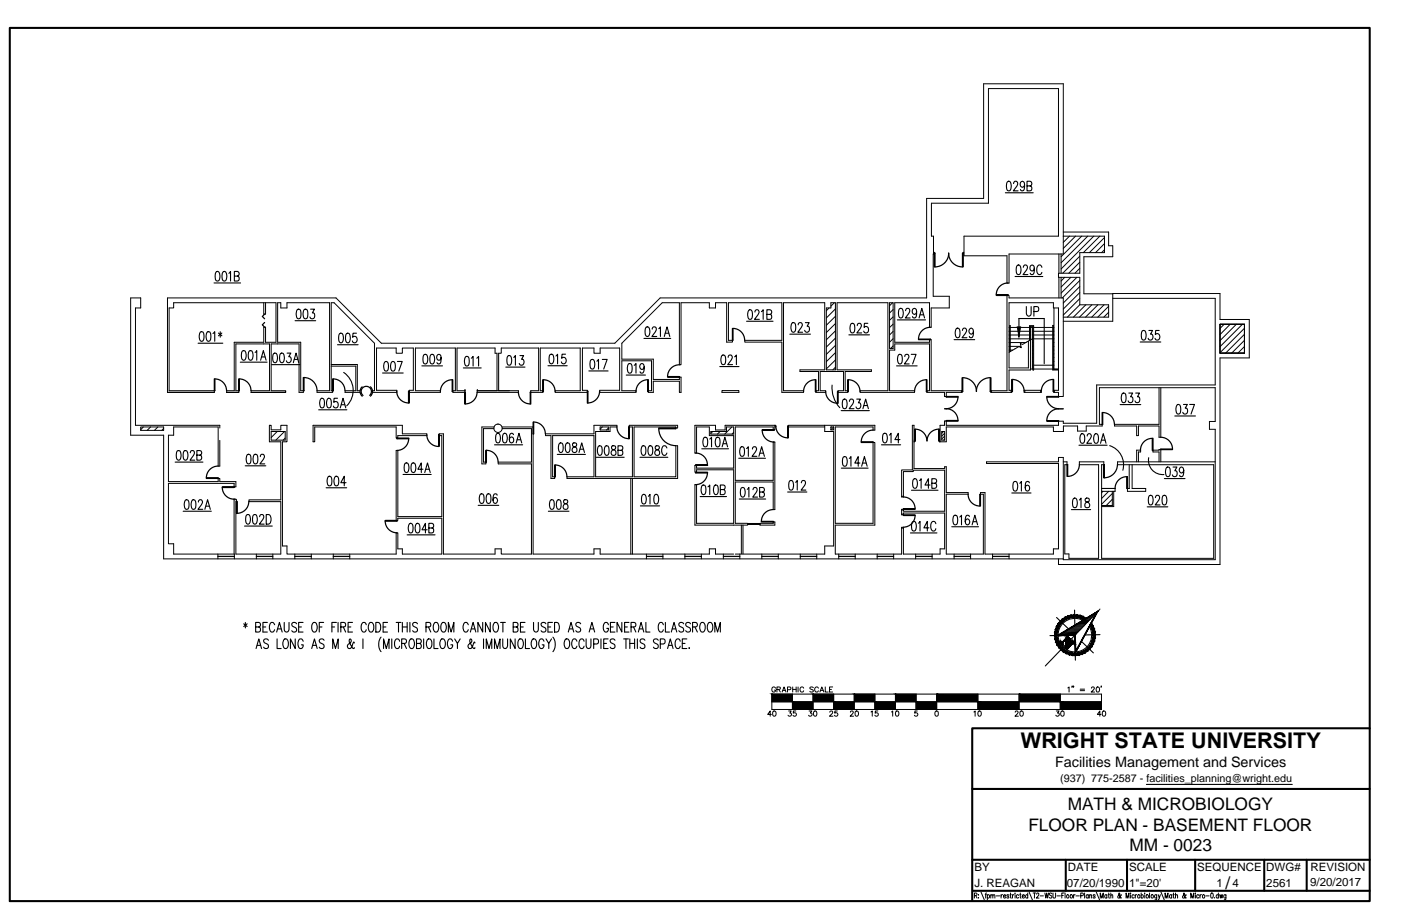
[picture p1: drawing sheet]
<svg xmlns="http://www.w3.org/2000/svg" width="432mm" height="279mm" viewBox="0 0 432 279" stroke-linecap="round" stroke-linejoin="round" font-family="sans-serif">
<defs><g id="words">
<text font-size="6.7" x="314.7" y="230.8">WRIGHT STATE UNIVERSITY</text>
<g font-size="5.3">
<text x="329.1" y="249.7">MATH &amp; MICROBIOLOGY</text>
<text x="317" y="256.2">FLOOR PLAN - BASEMENT FLOOR</text>
<text x="348.1" y="262.5">MM - 0023</text>
<text x="377.7" y="274.1">/</text>
</g>
<text font-size="4.4" x="325.2" y="236.7">Facilities Management and Services</text>
<g font-size="3.5">
<text x="300.3" y="268.7">BY</text>
<text x="329.2" y="268.7">DATE</text>
<text x="348" y="268.7">SCALE</text>
<text x="369" y="268.7">SEQUENCE</text>
<text x="390.3" y="268.7">DWG#</text>
<text x="403.9" y="268.7">REVISION</text>
<text x="300.3" y="273.4">J. REAGAN</text>
<text x="328.8" y="273.4">07/20/1990</text>
<text x="348" y="273.4">1&quot;=20'</text>
<text x="374.9" y="273.4">1</text>
<text x="379.9" y="273.4">4</text>
<text x="390.3" y="273.4">2561</text>
<text x="403.8" y="273.4">9/20/2017</text>
</g>
<text font-size="3.3" x="326.7" y="241.2">(937) 775-2587 - facilities_planning@wright.edu</text>
</g></defs>
<!-- layer: A-EXISTING -->
<g fill="none" stroke="#000" stroke-width=".31">
<path d="M287.7 78.3v-5.5h-.6v-10.1h17.5v-35.4h21.6v45.5h-29.1v6.1h13.3v8.4h.6v-9h16.7v-52.5h-24.5v35.4h-17.6v30.7h-82.1l-14 13.9h-72l-13.9-13.9h-52v29.1h14.5v-.5h-14v-25.5h1.4v-1.6h31.6v12.2h-3.3v-4.7h-.5v4.7h-9.1v14.9h-2.3v.5M287.7 77.8h.3v.5h-.4v13.1h5v3.6h-5.6v5.9h-.5v-7.5h-10.7v12.2h10.7v-.9h.5v15.8h9.5v.5h-4.9v1.3h-.5v-1.3h-5.4v-.5h.8v-14.4h-10.7v1.9h-1.6v12.5h7.7v.5h-16.8v-.5h8.6v-27.1h-15.7v20.7h10.6v.5h-8.1v5.9h.8v.5h-3v-.5h1.7v-5.9h-7.2v5.9h1.7v.5h-3v-.5h.8v-5.9h-5.7v-.5h7.6v-20.7h-12.7v27.1h6.2v.5h-6.7v-15.5h-11.5v-.5h11.5v-11.6h-16.5v11.6l1.2-.1v.6h-1.7v-12.1h-3.5v1.6h-1.9v-1.6h-8.7v19.1h-.5v-19.1h-5.3l-12.4 12.4v5h9.7v6.2h8v-.7h.5v4.7h-.5v-3.4h-8v3.4h-1.6v-.5h1v-9.2h-9.1v9.2h4.3v.5h-11.2v-.6h6.2v-13.1h-6v1.6h-1.9v-1.6h-3.6v13.1h1.5v.6h-9.9v-.5h7.7v-13.2h-12.3v13.2h.8v.5h-3.7v-.5h2.4v-13.2h-11.5v1.6h-.8v11.6M297.1 77.8h-.2v.5h.2M326.4 78.3v6M327 78.3v6M327.7 72.8h12.7v5.1h-7.6v6.4h-6.6v1.2h6.6v8.5h8.9v3.8h-14M327.7 71.6h14v4.2h1.3v3.4h-8.9v11.4h8.9M81.3 93.4v3.5h.5v-3.5M256.1 93.4h1.4v20.7h-2.8v-19.1h1.4zM274.2 93.4h1.1v14.1h-1.1zM324.8 95v18.8M326.4 85.5v6.4"/>
<path d="M327 85.5v6.4M327.7 99.1h15.3v-8.6h33v8h9v11.9h-9v63.7h-49.8v-1.7M343 92h31.5v26.7h-36.5v11.8h-10.3v-.6h-1.5v1.3h-34.6v-1.3h-.5v1.3h-1.4v5M102.1 112.4h8v8.1h.9M102.1 112.9h7.6v7.6M311 108h.2M311 103.3h.2M311 102.2h.2M311 105.6h.2M311 106.8h.2M311 101h.2M311 104.5h.2"/>
<path d="M311.4 108.4v-8h-.2v8.2M311.4 108h.7M311.4 103.3h5.9M311.4 102.2h5.9M311.4 105.6h4.8M311.4 106.8h3.2M311.4 101h5.9M311.4 104.5h5.9M317.5 104.9v-4.3h.9v13.5h.2v-13.7h-1.3v4.6M317.5 103.3h.1M317.5 102.2h.1M317.5 101h.9"/>
<path d="M317.5 104.5h.1M317.6 113.8h.8M317.6 101v13.1h-6.6v6.3h.8v.6h-6.4v-.5h5v-29.4h.6v.8h16.7v30.4h-1.4l-.1-1.3h-1.4v-.6h1.4v-25.4h-1.5v-1.6h-13.7v20.1h6v-8.3M318.2 112.6h.2M318.2 108h.2M318.2 109.1h.2M318.2 110.3h.2M318.2 103.3h.2M318.2 102.2h.2M318.2 105.6h.2M318.2 106.8h.2M318.2 101v12.8"/>
<path d="M318.2 111.5h.2M318.4 104.5l-3.3 1.7-.6-.3 .3 1.3-.8-.3-3 1.7M318.6 112.6h5.9M318.6 113.8h5.9M318.6 103.3h5.9M318.6 102.2h5.9M318.6 101h5.9M318.6 104.5h5.9M324.7 112.6h.1M324.7 108h.1M324.7 109.1h.1M324.7 113.8h1.5"/>
<path d="M324.7 110.3h.1M324.7 103.3h.1M324.7 102.2h.1M324.7 105.6h.1M324.7 106.8h.1M324.7 101h.1M324.7 111.5h.1M324.7 104.5h.1M326.2 113.9h-1.5v-13.6h-.2v13.8h1.7M357.2 119.6v11.3h-13.7v.5h6.8v2.9h.6v-2.9h6.3v3.4h.6v-15.2M376 100h7.6v8.9h-7.6zM43.4 131.7h7v1h-7z"/>
<path d="M67.7 135.8v7.9h-.5v-12h-13.7v2.5h-1.6v14.3h15.3v-1h.5v1h5v1.6h-.5v-1h-20.3v18.6h1.6v3.2h18.7v1.5M67.7 132v-.8h-25.9v-36.2h1.6v-3.1h-3.1v42.3h10.1v38.2h277.3M73.6 121v-.5h-.9v-14.4h10.4v14.4h-5.7v.5M73.6 121h-3.7h3.7M83.6 133.1h4.3v2.6h-4.3zM96.5 131.2h27.5v2.6h7.5v.5h-8.9v.8h-.5v-3.4h-25.1v4.5h-.5zM109.7 120.5h-3.3v.5h4.6M114.8 120.5h.6v-14.7l-12.4-12.4h-.9v27.1h.4v.5h-4.8v-.5h3.9v-27.1h-13.2v1.6h-1.9v-1.6h-.9v12.2h7.1v14.9h.8v.5h-1.3v-14.9h-8.6v14.4h4.5v.5h-10.7h10.5M143.3 120.5h.1M147.1 120.5h12.7v.5h-12.7zM147.1 120.5h.1M152.3 131.7h-3.8v11.4h1.2v-.6h-.7v-10.3h3.2"/>
<path d="M153.2 120.5v-11.6h-.6v-1.6h-11.7v13.2h2.4v.5h-3.8v-.5h.8v-13.2h-12.3v13.2h7.7v.5h-9.6v-.6h1.3v-13.1h-3.4v1.6h-1.9v-1.6h-6.1v13.1h6.3v.6h-7.5M154.7 131.7h9.6v39.2h18.8v-1.6h1.9v1.6h33.6v-1.6h1.9v1.6h5.6M154.8 132.2h9v10.3h-10.2v.6h10.2v27.8h-9.3v-1.6h-1.9v1.6h-15.9v-37.1h-1.3v.5h.8v25h-13.6v-20.4h-.5v21.6h.5v-.7h13.6v11.1h-12.2v-1.6h-1.4v-5h-.5v6.6h-33.7v-2.5h-1.3v-32.2h1.3v-5h-1.9v1.4h-2.9v-1.4h-.6v5h3.5v17.9h-9.8v.6h9.8v16.2h-13.8v-16.2h.2l-.2-.8h-.5v17M168.1 133.8h15v-2.6h7v.5h-2.1v1.4h-4.4v13.9h11.3v-15.3h-1v-.5h14.9v.8h-.5v-.3h-12.9v15.3h12.9v-9.5h.5v10h-34v-.5h8.3v-12.7h-12.8v12.7h.7v.5h-1.2v-13.2h-1.7zM185 131.7h2.5v.9h-2.5zM214.2 131.2h6.3v1.4h3v-1.4h15.3v1.3h-.5v-.8h-11.7v16.4h11.7v-11.8h.5v20.9h-.5v-8.6h-11.7v12.8h3.8v.5h-16.2v-12.4h.5v11.9h11.4v-16.5h-11.4v.7h-.5v-2.1h.5v.9h11.4v-10.1h-7.5v-2.6h-3.9v8h-.5zM219.1 133.1h4.8v-1.4h2.2v2.2h-7zM222.5 120.5h5.2v.5h-5.2zM238.8 131.2h.3v.5h-.3M254.2 131.7h-11.2v-.5h26.6v1.4h-.5v-.9h-11.7v29.7h11.7v-24.9h.5v25.4h-12.2v9h20.5v-8.1h.5M254.2 131.2v1.9h2.7v35.3h-2.7v2.5h-27.6M256.1 131.7h.8v.9h-.8z"/>
<path d="M281.7 135.7h.2v.5h-.2M289.7 135.7h-.2v.5h2.1v-4.5h33.1v1.4h3.1v-1.7h4.3v1.5h2.7v-1.5h4.9v-.5h-.8v-11.3h35.6v10.4h-1.7v2.4h1.7v40.2h-46.8v-31.5h-1.5v1.3h-22.1v.5h22.1v26.4h-1.5v1.6h-21.1v-19h-1.4v.6M290.3 133.1h.8v2.6h-.8zM291.1 126h.5M296.3 120.5v.5M305.6 120.5v.5M311.6 120.4v.6M315.7 120.4h5.2v.6h-5.2zM315.9 120.4v.6M320.7 120.4v.6M325 120.4v.6M326.3 126.1h1.4"/>
<path d="M72.2 154.1h.1M194.4 147.5v23.4M194.9 147.5v23.4M277.9 157.3v1.3h.5M277.9 158.6v.2h.5v-.6h12.7v11.1h-1.4v1.6h-11.3v-8.3h-.5v.2M277.9 153v.3h.5v-.3M277.9 157.3v-.2h.5v.2M277.9 153h.5M277.9 157.3h.5M278.4 153v-7.6h3.1v-.4h9.6v12.7h-12.7v-.4M298.4 152.5v-.6h-6.8v-8h-.5v.6h-9.4v-13.3h-.5v13.7h-3.3v8.1M298.4 152.4h-6.8v18.5h11.5v-18.5h-.9"/>
<path d="M327.7 142.4h1.2v.9h-.7v27.5h1.3v1.4h9.1v-28.9h-5.9v-.9h7.5v.9h-.7v28.9h34.6v-28.9h-29.7v-.9h30.1M339.5 150.6h4.2v.9h-4.2M342.8 151.5v4.4h-3.3M343.3 151.5v4.7h-3.8M348 143.3v7.3h-.5v.9h5.6v-.9h-4.2v-7.3M350.3 142.4v-3.6h1.3v.6h-.7v3M357.2 142.4v-3h-1.8v-.6l2.4-.1v3.7M67.2 171.5h5M67.2 171.6h5M67.2 170.9v1.5M79 171.5h5.1M79 171.6h5.1"/>
<path d="M79 170.9v1.5M84.1 170.9v1.5M90.9 171.5h5M90.9 171.6h5M90.9 170.9v1.5M95.9 170.9v1.5M102.7 171.5h5.1M102.7 171.6h5.1M102.7 170.9v1.5M107.8 170.9v1.5M199.2 171.5h5.1M199.2 171.6h5.1"/>
<path d="M199.2 170.9v1.5M204.3 170.9v1.5M211.1 171.5h5.1M211.1 171.6h5.1M211.1 170.9v1.5M216.2 170.9v1.5M222.9 171.5h5.1M222.9 171.6h5.1M222.9 170.9v1.5M228 170.9v1.5M228.5 161.9v8.9M229 161.9v8.9"/>
<path d="M234.2 161.4h4.1v-.4h.5v.9h-4.6zM234.8 171.5h5.1M234.8 171.6h5.1M234.8 170.9v1.5M239.9 170.9v1.5M246.6 171.5h5.1M246.6 171.6h5.1M246.6 170.9v1.5M251.7 170.9v1.5M258.5 171.5h5.1M258.5 171.6h5.1M258.5 170.9v1.5"/>
<path d="M263.6 170.9v1.5M270.4 171.5h5M270.4 171.6h5M270.4 170.9v1.5M275.4 170.9v1.5M282.2 171.5h5.1M282.2 171.6h5.1M282.2 170.9v1.5M287.3 170.9v1.5M294.1 171.5h5M294.1 171.6h5M294.1 170.9v1.5"/>
<path d="M299.1 170.9v1.5M305.9 171.5h5.1M305.9 171.6h5.1M305.9 170.9v1.5M311 170.9v1.5"/>
<circle cx="153.5" cy="132.1" r="1.29"/>
</g>
<!-- layer: ROOM-NUMBER -->
<g fill="none" stroke="#000" stroke-width=".34">
<path d="M309.9 59.5h8.5M310.5 56.1l.5-.2a2.02 2.02 0 0 1 0 3h-.2a1.38 1.38 0 0 1-.6-1.7zM312.4 56.6l.1-.4a.68 .68 0 0 1 1-.1 .68 .68 0 0 1 .1 .9l-1.3 1.9h1.5M315.8 56.9l-.3 .7a.88 .88 0 0 1-1.2-.6 .88 .88 0 0 1 .8-1.1 1.21 1.21 0 0 1 .7 1.7l-.3 1.1-.6 .2-.4-.5M316.5 57.3l1.3-.1 .2-.5-.2-.6-1.3-.2v3h1a.79 .79 0 0 0 .6-.8 .79 .79 0 0 0-.6-.8M66 87.3h8.1M66.6 83.9l.6-.2a2.02 2.02 0 0 1 0 3h-.3a1.38 1.38 0 0 1-.6-1.7zM68.7 83.9l.6-.2a2.02 2.02 0 0 1 0 3h-.2a1.38 1.38 0 0 1-.7-1.7zM70.5 84.3l.5-.6v3M72.2 85.1l1.3-.1 .2-.4-.2-.7-1.3-.2v3h1a.79 .79 0 0 0 .5-.8 .79 .79 0 0 0-.5-.8M90.9 98.9h6.4M91.6 95.5l.5-.2a1.38 1.38 0 0 1 .7 1.7l-.3 1.2-.6 .1a2.28 2.28 0 0 1-.3-2.8z"/>
<path d="M93.7 95.5l.5-.2a1.38 1.38 0 0 1 .7 1.7l-.3 1.2-.6 .1a2.28 2.28 0 0 1-.3-2.8zM95.7 95.3h1.2l-.6 1.2a.9 .9 0 0 1 .7 1.1 .9 .9 0 0 1-1.3 .6l-.2-.4M230.1 99.1h8.2M230.8 95.7l.5-.2a2.36 2.36 0 0 1 .3 2.9l-.5 .1a2.23 2.23 0 0 1-.3-2.8zM232.7 96.2l.1-.4a.68 .68 0 0 1 .9-.1 .68 .68 0 0 1 .1 1l-1.2 1.8h1.4M234.7 96.1l.5-.6v3M236.4 97l1.2-.2 .2-.4v-.6l-.5-.3h-.9v3h.9l.5-.3v-1l-.5-.2M244.1 99.6l.5-.1a1.38 1.38 0 0 1 .7 1.7l-.3 1.1-.6 .2a2.28 2.28 0 0 1-.3-2.9zM248.2 99.5h1.2l-.6 1.1a.9 .9 0 0 1 .7 1.2 .9 .9 0 0 1-1.3 .5l-.2-.4M262.3 99.8l.5-.1a1.38 1.38 0 0 1 .7 1.7l-.3 1.1-.6 .2a2.28 2.28 0 0 1-.3-2.9zM267.5 99.7h-1.1l-.1 1.3a.95 .95 0 0 1 1.5 .5 .95 .95 0 0 1-1 1.2l-.6-.6M276.6 98.7h8.7"/>
<path d="M277.2 95.2l.6-.1a2.02 2.02 0 0 1 0 3h-.2a1.38 1.38 0 0 1-.7-1.7zM279.1 95.8l.1-.4a.68 .68 0 0 1 1-.1 .68 .68 0 0 1 .1 .9l-1.3 1.9h1.5M282.5 96.1l-.3 .7a.88 .88 0 0 1-1.1-.6 .88 .88 0 0 1 .7-1.1h.1a1.21 1.21 0 0 1 .6 1.7l-.3 1.1-.5 .2-.5-.5M283.3 98.1l.8-3 .9 3M283.6 97.1h1M312.9 85.3h8.5M313.5 81.9l.5-.2a2.02 2.02 0 0 1 0 3h-.2a1.38 1.38 0 0 1-.6-1.7zM315.4 82.4l.1-.4a.68 .68 0 0 1 1-.1 .68 .68 0 0 1 .1 1l-1.3 1.8h1.5M318.8 82.7l-.3 .7a.88 .88 0 0 1-1.2-.6 .88 .88 0 0 1 .8-1.1 1.21 1.21 0 0 1 .7 1.7l-.3 1.2-.6 .1-.4-.4M321.1 82.4a.72 .72 0 0 0-1.1-.5 2.02 2.02 0 0 0 .2 2.8 .75 .75 0 0 0 .9-.7M61.1 105.8h7.6M61.7 102.4l.5-.1a1.38 1.38 0 0 1 .7 1.7l-.3 1.1-.6 .2a2.28 2.28 0 0 1-.3-2.9z"/>
<path d="M63.9 102.4l.5-.1a1.38 1.38 0 0 1 .6 1.7l-.3 1.1-.6 .2a2.28 2.28 0 0 1-.2-2.9zM65.6 102.8l.6-.5v3M67.3 102.7l1.1 .9M67.9 102.3v1.7M68.4 102.7l-1.1 .9M74.1 111.7h8.2M74.7 108.3l.5-.2a2.02 2.02 0 0 1 0 3h-.2a2.36 2.36 0 0 1-.3-2.8zM76.8 108.3l.6-.2a2.02 2.02 0 0 1 0 3h-.3a2.36 2.36 0 0 1-.3-2.8zM78.6 108.7l.5-.6v3M80.3 111.1l.9-3 .8 3M80.6 110.1h1.1M83.7 112.5h8.7"/>
<path d="M84.3 109l.6-.1a2.02 2.02 0 0 1 0 3h-.2a2.36 2.36 0 0 1-.4-2.9zM86.5 109l.5-.1a2.02 2.02 0 0 1 0 3h-.2a2.36 2.36 0 0 1-.3-2.9zM88.5 108.9h1.1l-.6 1.1a.88 .88 0 0 1 .7 1.2 .88 .88 0 0 1-1.3 .4l-.1-.3M90.4 111.9l.8-3 .9 3M90.7 110.8h1.1M104 106.3h6.4M104.7 102.9l.5-.1a2.02 2.02 0 0 1 0 2.9h-.2a2.36 2.36 0 0 1-.3-2.8zM105.9 114.9a6.7 6.7 0 0 1 1 10.3M106.8 102.9l.5-.1a2.02 2.02 0 0 1 0 2.9h-.2a2.36 2.36 0 0 1-.3-2.8zM109.9 102.8h-1.1l-.1 1.2a.95 .95 0 0 1 1.5 .6 .95 .95 0 0 1-1.1 1.1l-.5-.6M117.9 115h6.4M118.6 111.6l.5-.1a2.36 2.36 0 0 1 .3 2.8l-.5 .1a2.23 2.23 0 0 1-.3-2.8z"/>
<path d="M120.7 111.6l.5-.1a2.36 2.36 0 0 1 .4 2.8l-.6 .1a2.23 2.23 0 0 1-.3-2.8zM122.5 111.5h1.5l-1.1 2.9M130 112.8h6.4M130.7 109.4l.5-.1a2.02 2.02 0 0 1 0 2.9h-.2a1.38 1.38 0 0 1-.6-1.7zM132.8 109.4l.5-.1a2.02 2.02 0 0 1 0 2.9h-.2a1.38 1.38 0 0 1-.6-1.7zM135.9 110.3v.4a.63 .63 0 0 1-.6 .4 .63 .63 0 0 1-.6-.4l-.1-.4a.82 .82 0 0 1 .7-1l.6 .4v.6a1.57 1.57 0 0 1-.6 1.9l-.5-.1-.1-.3M142.8 113.5h5.5M143.5 110l.5-.1a1.38 1.38 0 0 1 .6 1.7l-.3 1.1-.5 .2a2.28 2.28 0 0 1-.3-2.9zM145.3 110.5l.5-.6v3M147 110.5l.5-.6v3M155.9 113.2h5.9M156.5 109.8l.6-.1a2.02 2.02 0 0 1 0 2.9h-.2a1.38 1.38 0 0 1-.7-1.7z"/>
<path d="M158.3 110.2l.5-.5v2.9M160.2 109.7h1.2l-.6 1.1a.86 .86 0 0 1 .7 1.2 .86 .86 0 0 1-1.4 .3l-.1-.2M168.9 112.8h5.9M169.5 109.4l.6-.2a2.02 2.02 0 0 1 0 3h-.2a2.36 2.36 0 0 1-.4-2.8zM171.3 109.8l.5-.6v3M174.3 109.2h-1.1l-.1 1.3a.95 .95 0 0 1 1.5 .5 .95 .95 0 0 1-1.1 1.2l-.5-.6M181.5 114.4h5.9M182.1 111l.6-.2a2.02 2.02 0 0 1 0 3h-.2a1.38 1.38 0 0 1-.7-1.7zM184 111.4l.5-.6v3M185.6 110.8h1.5l-1 3M193 115.7h5.9M193.7 112.2l.5-.1a1.38 1.38 0 0 1 .6 1.7l-.3 1.1-.5 .2a2.28 2.28 0 0 1-.3-2.9z"/>
<path d="M195.5 112.7l.5-.6v3M198.5 104.4h8.2M198.6 113.1l-.4 .7a.82 .82 0 0 1-1-.8 .82 .82 0 0 1 1-.8 2.28 2.28 0 0 1-.3 2.9l-.5-.2-.1-.2M199.1 100.9l.6-.1a2.02 2.02 0 0 1 0 3h-.3a2.36 2.36 0 0 1-.3-2.9zM201 101.5l.4-.7 .7 .1 .2 .5-.3 .9-1.1 1.5h1.5M203 101.4l.6-.6v3M204.7 103.8l.9-3 .8 3M205 102.8h1.1M221.8 113h6M222.5 109.6l.5-.1a1.38 1.38 0 0 1 .7 1.7l-.3 1.1-.6 .2a2.28 2.28 0 0 1-.3-2.9zM224.4 110.2l.4-.7 .7 .1 .2 .4a3.6 3.6 0 0 1-1.4 2.5h1.5M226.4 110l.6-.5v3"/>
<path d="M243.4 103.1h6.4M246 100.2l.2-.6 .7-.1 .4 .8-1.4 2.2h1.5M256.5 118.8a9.2 9.2 0 0 0 2.3 6.9M261.6 103.3h6.4M264.2 100.4l.4-.7 .7 .1 .2 .5a3.6 3.6 0 0 1-1.4 2.4h1.5M276.3 112.8h6.4M277 109.4l.5-.1a1.38 1.38 0 0 1 .6 1.7l-.3 1.1-.5 .1a2.28 2.28 0 0 1-.3-2.8zM278.9 110l.2-.6 .6-.1 .4 .8-1.4 2.1h1.5M280.9 109.3h1.4l-1 2.9M294.1 104.7h6.3M294.7 101.4l.5-.2a2.36 2.36 0 0 1 .4 2.8l-.6 .2a2.23 2.23 0 0 1-.3-2.8zM296.6 101.9l.1-.4a.68 .68 0 0 1 1-.1 .68 .68 0 0 1 .1 .9l-1.3 1.9h1.5"/>
<path d="M300 102.2l-.3 .7a.88 .88 0 0 1-1.1-.6 .88 .88 0 0 1 .7-1.1 1.81 1.81 0 0 1 .1 3l-.6-.2v-.3M351.4 105.5h6.4M352.1 102l.5-.1a2.02 2.02 0 0 1 0 3h-.2a1.38 1.38 0 0 1-.6-1.7zM354.1 101.9h1.1l-.6 1.2a.86 .86 0 0 1 .7 1.1 .86 .86 0 0 1-1.3 .4l-.1-.3M357.3 101.9h-1.1l-.1 1.3a.95 .95 0 0 1 1.5 .5 .95 .95 0 0 1-1.1 1.2l-.5-.6M54.6 139.1l.6-.1a2.02 2.02 0 0 1 0 2.9h-.2a2.36 2.36 0 0 1-.4-2.8zM56.7 139.1l.6-.1a2.02 2.02 0 0 1 0 2.9h-.2a2.36 2.36 0 0 1-.4-2.8zM58.6 139.6l.5-.6 .6 .1 .2 .4-.3 1-1 1.4h1.4M98.2 126.4h8.7M98.9 123l.5-.2a2.36 2.36 0 0 1 .3 2.9l-.5 .1a2.23 2.23 0 0 1-.3-2.8zM101 123l.5-.2a2.36 2.36 0 0 1 .3 2.9l-.5 .1a2.23 2.23 0 0 1-.3-2.8zM104 122.8h-1v1.2a.92 .92 0 0 1 1.2 .8 .92 .92 0 0 1-1.2 .9l-.2-.5"/>
<path d="M104.9 125.8l.8-3 .9 3M105.2 124.8h1.1M152.4 137.2h8.7M153 133.8l.6-.2a2.02 2.02 0 0 1 0 3h-.2a1.38 1.38 0 0 1-.6-1.7zM155.2 133.8l.5-.2a2.02 2.02 0 0 1 0 3h-.2a1.38 1.38 0 0 1-.6-1.7zM158.3 134l-.7-.4a2.36 2.36 0 0 0-.3 2.9 .63 .63 0 0 0 1-.3v-.5a.82 .82 0 0 0-.7-.9l-.3 .1-.3 .7M159.1 136.6l.8-3 .9 3M159.4 135.6h1.1M172.4 136.7l.5-.1a1.38 1.38 0 0 1 .7 1.7l-.3 1.1-.6 .1a2.28 2.28 0 0 1-.3-2.8zM174.6 136.7l.5-.1a1.38 1.38 0 0 1 .6 1.7l-.3 1.1-.5 .1a2.28 2.28 0 0 1-.3-2.8zM176.5 136.7v.9a1.16 1.16 0 0 1 1.2 .5 1.16 1.16 0 0 1-.1 1.3 .85 .85 0 0 1-1.3-.4 .85 .85 0 0 1 .7-1.1l.4-.2a.58 .58 0 0 0 .3-.6 .58 .58 0 0 0-.4-.5zM178.4 139.5l.9-2.9 .8 2.9"/>
<path d="M178.8 138.5h1M184.5 137.6l.5-.1a1.38 1.38 0 0 1 .6 1.7l-.3 1.1-.5 .1a2.28 2.28 0 0 1-.3-2.8zM186.6 137.6l.5-.1a1.38 1.38 0 0 1 .6 1.7l-.3 1.1-.5 .1a2.28 2.28 0 0 1-.3-2.8zM188.6 137.6v.8a1.16 1.16 0 0 1 1.1 .6 1.16 1.16 0 0 1-.1 1.3 .85 .85 0 0 1-1.3-.4 .85 .85 0 0 1 .7-1.2l.4-.1a.58 .58 0 0 0 .4-.6 .58 .58 0 0 0-.5-.5zM190.5 138.9h.9l.6-.6a.64 .64 0 0 0-.6-.8h-.9v2.9h.9a.84 .84 0 0 0 .6-.7 .84 .84 0 0 0-.6-.8M197.9 137.6l.5-.1a1.38 1.38 0 0 1 .7 1.7l-.3 1.1-.6 .1a2.28 2.28 0 0 1-.3-2.8zM200 137.6l.5-.1a1.38 1.38 0 0 1 .7 1.7l-.3 1.1-.6 .1a2.28 2.28 0 0 1-.3-2.8zM202 137.6v.8a1.16 1.16 0 0 1 1.1 .6 1.16 1.16 0 0 1 0 1.3 .85 .85 0 0 1-1.3-.4 .85 .85 0 0 1 .7-1.2l.4-.1a.58 .58 0 0 0 .3-.6 .58 .58 0 0 0-.4-.5zM205.5 138.1a.74 .74 0 0 0-.7-.7 .74 .74 0 0 0-.7 .7v1.6a.72 .72 0 0 0 1.1 .6l.3-.6M216.3 138.4h8.3M217 135l.5-.2a1.38 1.38 0 0 1 .6 1.7l-.3 1.2-.5 .1a2.28 2.28 0 0 1-.3-2.8zM218.8 135.4l.5-.6v3"/>
<path d="M220.8 135l.5-.2a1.38 1.38 0 0 1 .6 1.7l-.3 1.2-.5 .1a2.28 2.28 0 0 1-.3-2.8zM222.6 137.8l.8-3 .9 3M222.9 136.8h1.1M228.3 137.9l.5-.1a1.38 1.38 0 0 1 .7 1.7l-.3 1.1-.6 .1a2.28 2.28 0 0 1-.3-2.8zM230.1 138.3l.5-.5v2.9M231.9 138.5l.4-.7 .7 .1 .2 .4a3.6 3.6 0 0 1-1.4 2.4h1.5M234.2 139.8h1.1M259.3 126.6h8.6M259.9 123.2l.5-.1a2.02 2.02 0 0 1 0 2.9h-.2a1.38 1.38 0 0 1-.6-1.7zM261.8 123.8l.1-.4a.68 .68 0 0 1 1-.2 .68 .68 0 0 1 .1 1l-1.3 1.8h1.5M264 123.1h1.2l-.6 1.1a.86 .86 0 0 1 .7 1.2 .86 .86 0 0 1-1.4 .3l-.1-.2M266 126l.8-2.9 .8 2.9"/>
<path d="M266.2 125.1h1.1M271.7 137.2h5.9M272.3 133.7l.6-.1a2.02 2.02 0 0 1 0 3h-.3a2.36 2.36 0 0 1-.3-2.9zM274.1 134.2l.5-.6v3M277.4 135.6h-1.6l1.1-2v3M332.5 137.3h8.7M333.2 133.9l.5-.2a2.36 2.36 0 0 1 .3 2.9l-.5 .1a2.23 2.23 0 0 1-.3-2.8zM335.1 134.5l.1-.5a.68 .68 0 0 1 .9-.1 .68 .68 0 0 1 .1 1l-1.2 1.8h1.4M337.4 133.9l.5-.2a2.36 2.36 0 0 1 .4 2.9l-.6 .1a2.23 2.23 0 0 1-.3-2.8zM339.2 136.7l.8-3 .9 3M339.5 135.7h1.1M342 137.4a6.2 6.2 0 0 1 4.1 7.6"/>
<path d="M345.2 124.8h6.4M345.9 121.3l.5-.1a1.38 1.38 0 0 1 .7 1.7l-.3 1.2-.6 .1a2.28 2.28 0 0 1-.3-2.9zM347.9 121.2h1.2l-.6 1.2a.9 .9 0 0 1 .6 1.1 .9 .9 0 0 1-1.2 .6l-.2-.5M350 121.2h1.2l-.6 1.2a.9 .9 0 0 1 .7 1.1 .9 .9 0 0 1-1.3 .6l-.2-.5M362.1 128.3h6.3M362.8 124.9l.5-.2a2.36 2.36 0 0 1 .3 2.9l-.5 .1a2.23 2.23 0 0 1-.3-2.8zM364.8 124.7h1.1l-.6 1.2a.85 .85 0 0 1 .7 1.3 .85 .85 0 0 1-1.5-.1M366.7 124.7h1.4l-1 3M54 142.5h8.5M56.4 157.7h8.7M57.1 154.3l.5-.2a2.36 2.36 0 0 1 .4 2.8l-.6 .2a2.23 2.23 0 0 1-.3-2.8zM59.2 154.3l.5-.2a2.36 2.36 0 0 1 .4 2.8l-.6 .2a2.23 2.23 0 0 1-.3-2.8z"/>
<path d="M60.7 140.3l1.2-.1 .3-.4-.3-.7-1.2-.1v2.9h.9a.82 .82 0 0 0 .6-.8 .82 .82 0 0 0-.6-.8M61.1 154.8l.1-.4a.68 .68 0 0 1 1-.1 .68 .68 0 0 1 .1 1l-1.3 1.8h1.5M63.1 157.1l.9-3 .8 3M63.5 156.1h1M75.6 143.7h6.3M76 158.8l.6-.1a2.02 2.02 0 0 1 0 2.9h-.3a2.36 2.36 0 0 1-.3-2.8zM76.2 140.2l.5-.1a1.38 1.38 0 0 1 .7 1.7l-.3 1.1-.6 .2a2.28 2.28 0 0 1-.3-2.9zM78.1 158.8l.6-.1a2.02 2.02 0 0 1 0 2.9h-.2a2.36 2.36 0 0 1-.4-2.8zM78.3 140.2l.5-.1a1.38 1.38 0 0 1 .7 1.7l-.3 1.1-.6 .2a2.28 2.28 0 0 1-.3-2.9zM80 159.4l.4-.7 .7 .1 .2 .4-.3 1-1.1 1.4h1.5M80.2 140.8l.5-.7 .6 .1 .2 .4a3.6 3.6 0 0 1-1.4 2.5h1.5M82.1 158.7h.7a1.77 1.77 0 0 1 0 2.9h-.7z"/>
<path d="M100.5 150.4h6.4M101.1 147l.6-.1a2.36 2.36 0 0 1 .3 2.8l-.6 .1a2.23 2.23 0 0 1-.3-2.8zM103.3 147l.5-.1a2.36 2.36 0 0 1 .3 2.8l-.5 .1a2.23 2.23 0 0 1-.3-2.8zM106.7 148.9h-1.7l1.1-2v2.9M124.2 146.3h8.7M124.9 142.9l.5-.1a2.02 2.02 0 0 1 0 2.9h-.2a2.36 2.36 0 0 1-.3-2.8zM127 142.9l.5-.1a2.02 2.02 0 0 1 0 2.9h-.2a2.36 2.36 0 0 1-.3-2.8zM130.4 144.7h-1.6l1.1-1.9v2.9M130.9 145.7l.9-2.9 .8 2.9M131.2 144.7h1.1M147.4 155.8h6.3M148.1 152.4l.5-.1a1.38 1.38 0 0 1 .6 1.7l-.3 1.1-.5 .2a2.28 2.28 0 0 1-.3-2.9z"/>
<path d="M150.2 152.4l.5-.1a1.38 1.38 0 0 1 .6 1.7l-.3 1.1-.5 .2a2.28 2.28 0 0 1-.3-2.9zM153.2 152.7l-.1-.3-.5-.1a2.02 2.02 0 0 0 0 3 .86 .86 0 0 0 .7-1.1 .86 .86 0 0 0-1-.6l-.4 .7M169 157.7h6.4M169.7 154.2l.5-.1a1.38 1.38 0 0 1 .6 1.7l-.3 1.1-.5 .2a2.28 2.28 0 0 1-.3-2.9zM171.8 140.1h8.6M171.8 154.2l.5-.1a1.38 1.38 0 0 1 .6 1.7l-.3 1.1-.5 .2a2.28 2.28 0 0 1-.3-2.9zM173.8 154.2l-.1 .6 .3 .5a.92 .92 0 0 1 1.1 1 .92 .92 0 0 1-1.3 .6l-.1-.1a1.04 1.04 0 0 1 .9-1.5 .61 .61 0 0 0 .4-.7 .61 .61 0 0 0-.4-.5zM183.8 141h8.6M197.2 141h8.6M197.4 156h5.9M198 152.6l.6-.1a2.02 2.02 0 0 1 0 2.9h-.3a1.38 1.38 0 0 1-.6-1.7zM199.8 153l.5-.5v2.9"/>
<path d="M201.8 152.6l.6-.1a2.02 2.02 0 0 1 0 2.9h-.2a1.38 1.38 0 0 1-.7-1.7zM215.8 153.1h8.1M216.4 149.7l.5-.1a1.38 1.38 0 0 1 .7 1.7l-.3 1.1-.6 .1a2.28 2.28 0 0 1-.3-2.8zM218.2 150.1l.6-.5v2.9M220.2 149.7l.5-.1a1.38 1.38 0 0 1 .7 1.7l-.3 1.1-.6 .1a2.28 2.28 0 0 1-.3-2.8zM222 151h1l.5-.6a.64 .64 0 0 0-.5-.8h-1v2.9h1a.84 .84 0 0 0 .5-.7 .84 .84 0 0 0-.5-.8M227.7 141.3h8.2M227.9 153.9h8.1M228.5 150.5l.5-.2a2.02 2.02 0 0 1 0 3h-.2a2.36 2.36 0 0 1-.3-2.8zM230.3 150.9l.5-.6v3M232.1 151l.4-.7 .6 .2 .3 .4-.3 1-1.1 1.4h1.5M233.9 140.7l.9-2.9 .8 2.9"/>
<path d="M234.1 151.7l1.3-.1 .2-.4-.2-.7-1.3-.2v3h.9a.82 .82 0 0 0 .6-.8 .82 .82 0 0 0-.6-.8M242.8 151.7h5.9M243.4 148.3l.5-.1a2.02 2.02 0 0 1 0 2.9h-.2a1.38 1.38 0 0 1-.6-1.6zM245.2 148.7l.5-.5v2.9M247 148.9l.1-.4a.68 .68 0 0 1 1-.2 .68 .68 0 0 1 .1 1l-1.3 1.8h1.5M259.3 144.4h8.3M259.9 140.9l.6-.1a2.02 2.02 0 0 1 0 3h-.2a1.38 1.38 0 0 1-.7-1.7zM261.8 141.4l.5-.6v3M265 142.8h-1.5l1-2v3M265.6 143.8l.8-3 .9 3M265.9 142.8h1M280.9 151.2h8.2"/>
<path d="M281.6 147.8l.5-.2a2.02 2.02 0 0 1 0 3h-.2a2.36 2.36 0 0 1-.3-2.8zM283.4 148.2l.5-.6v3M286.7 149.6h-1.6l1-2v3M287.2 149l1.3-.1 .2-.4-.2-.7-1.3-.2v3h.9a.82 .82 0 0 0 .6-.8 .82 .82 0 0 0-.6-.8M294 159l.5-.1a1.38 1.38 0 0 1 .7 1.7l-.3 1.1-.6 .2a2.28 2.28 0 0 1-.3-2.9zM295.8 159.4l.5-.5v3M298.8 159.3l-.1-.3-.6-.1a2.02 2.02 0 0 0 0 3 .86 .86 0 0 0 .8-1.1 .86 .86 0 0 0-1.1-.6l-.3 .7M311.8 152h6M312.5 148.6l.5-.1a2.02 2.02 0 0 1 0 2.9h-.2a1.38 1.38 0 0 1-.6-1.7zM314.3 149l.5-.5v2.9M317.3 148.9l-.2-.3-.5-.1a1.57 1.57 0 0 0-.6 2l.1 .5a.63 .63 0 0 0 .6 .4 .63 .63 0 0 0 .6-.4v-.4a.82 .82 0 0 0-.7-1l-.3 .1-.3 .8M330.2 157.2h5.9"/>
<path d="M330.8 153.8l.6-.2a2.02 2.02 0 0 1 0 3h-.2a1.38 1.38 0 0 1-.6-1.7zM332.7 154.2l.5-.6v3M334.6 153.8a.64 .64 0 0 0 .2 .9 .92 .92 0 0 1 1.1 1 .92 .92 0 0 1-1.3 .7 1.15 1.15 0 0 1-.1-1.2 1.15 1.15 0 0 1 1.1-.6 .67 .67 0 0 0-.3-1zM353.6 156.3h6.3M354 141.1a4.4 4.4 0 0 0 4.7 5.2M354.2 152.9l.6-.1a2.02 2.02 0 0 1 0 2.9h-.2a1.38 1.38 0 0 1-.7-1.7zM356.1 153.5l.1-.5a.68 .68 0 0 1 1-.1 .68 .68 0 0 1 .1 1l-1.3 1.8h1.5M358.5 152.9l.5-.1a2.02 2.02 0 0 1 0 2.9h-.2a1.38 1.38 0 0 1-.6-1.7zM358.9 147.6h6.3M359.6 144.2l.5-.2a1.38 1.38 0 0 1 .6 1.7l-.3 1.2-.6 .1a2.28 2.28 0 0 1-.2-2.8zM361.5 144h1.2l-.6 1.2a.9 .9 0 0 1 .7 1.1 .9 .9 0 0 1-1.3 .6l-.2-.5M364.8 145l-.3 .7a.82 .82 0 0 1-1.1-.8 .82 .82 0 0 1 1.1-.7 2.28 2.28 0 0 1-.3 2.8l-.5-.1-.1-.3"/>
<path d="M75.4 162.2h8.5M125.5 164.9h8.6M126.2 161.6l.5-.2a2.36 2.36 0 0 1 .3 2.8l-.5 .2a2.23 2.23 0 0 1-.3-2.8zM128.3 161.6l.5-.2a2.36 2.36 0 0 1 .3 2.8l-.5 .2a2.23 2.23 0 0 1-.3-2.8zM131.7 163.4h-1.6l1-2v3M132.2 162.8l1.2-.1 .3-.5-.1-.5-.4-.3h-1v3h1l.4-.3v-1l-.4-.3M280.6 164.4h8.2M281.2 160.9l.6-.1a2.02 2.02 0 0 1 0 3h-.2a1.38 1.38 0 0 1-.7-1.7zM283.1 161.3l.5-.5v3M286.3 162.8h-1.6l1.1-2v3M288.4 161.5a.72 .72 0 0 0-.4-.6 .72 .72 0 0 0-.7 0 2.08 2.08 0 0 0 .2 2.9 .75 .75 0 0 0 .9-.8M293.3 162.4h8.3"/>
<path d="M299.6 161.9l.9-3 .8 3M299.9 160.9h1.1"/>
</g>
<!-- layer: A-DOOR -->
<g fill="none" stroke="#000" stroke-width=".38">
<path d="M288 78.1h.2v4.2h-.2zM292.4 78.1a4.3 4.3 0 0 0 4.2 4.2M292.4 78.1a4.3 4.3 0 0 1-4.2 4.2M296.6 78.1h.3v4.2h-.3zM81.5 99.5l-.6 .7 .6 .7M81.5 96.9l-.6 .7 .6 .7M307.1 90.9h3.6v.2h-3.6zM310.7 87.3a3.6 3.6 0 0 0-3.6 3.6M66.1 116.9h.1v3.6h-.1zM66.2 116.9a3.6 3.6 0 0 1 3.6 3.6M73.6 116.9h.2v3.6h-.2zM73.7 116.9a3.6 3.6 0 0 1 3.7 3.6"/>
<path d="M93.5 116.4h.2v4.1h-.2zM93.7 116.4a4 4 0 0 1 4 4.1M102.5 116.9h.2v3.6h-.2zM102.7 116.9a3.6 3.6 0 0 1 3.6 3.6M111.6 119.3a1.93 1.93 0 0 0 0 2.9M114.2 119.3a1.93 1.93 0 0 1 0 2.9M139.4 117.1a3.6 3.6 0 0 0-3.7 3.6M139.4 117.1h.1v3.6h-.1zM167.3 117.1h.2v3.6h-.2zM167.5 117.1a3.6 3.6 0 0 1 3.6 3.6M199.6 117.1a3.6 3.6 0 0 0-3.6 3.6M199.7 117.1h.1v3.6h-.1z"/>
<path d="M205.8 116.1h3.6v.2h-3.6zM209.4 112.5a3.6 3.6 0 0 0-3.6 3.6M225.7 101.3h.2v3.6h-.2zM225.9 101.3a3.6 3.6 0 0 1 3.6 3.6M251.3 117.1a3.6 3.6 0 0 0-3.6 3.6M251.3 117.1h.2v3.6h-.2zM261.3 117.1h.2v3.6h-.2zM261.4 117.1a3.6 3.6 0 0 1 3.7 3.6M283.1 104.6h3.6v.1h-3.6zM285.5 117.1a3.6 3.6 0 0 0-3.6 3.6M285.5 117.1h.2v3.6h-.2zM286.7 100.9a3.6 3.6 0 0 0-3.6 3.7"/>
<path d="M296.5 116.5h.2v4.2h-.2zM296.7 116.5a4.3 4.3 0 0 1 4.3 4.2M305.2 116.5a4.3 4.3 0 0 0-4.3 4.2M305.2 116.5h.2v4.2h-.2zM311.8 117h.3v3.7h-.3zM312 117a3.6 3.6 0 0 1 3.7 3.6M324.6 117a3.6 3.6 0 0 0-3.7 3.6M324.6 117h.2v3.7h-.2zM113.9 121.9a1.59 1.59 0 0 0 .1-2.3 1.59 1.59 0 0 0-2.3 0 1.59 1.59 0 0 0 .2 2.4M122.3 120.6a3.6 3.6 0 0 0 3.6 3.7M122.4 135.1h3.6v.2h-3.6zM125.9 120.7h.2v3.6h-.2z"/>
<path d="M126 135.3a3.6 3.6 0 0 1-3.7 3.6M131.5 134.1a3.6 3.6 0 0 0 3.7 3.6M135.2 134.1h.2v3.6h-.2zM143.3 121h.1v3.6h-.1zM147 120.9a3.6 3.6 0 0 1-3.6 3.7M149.7 138.9h.2v3.6h-.2zM149.9 138.9a3.6 3.6 0 0 1 3.6 3.6M159.8 120.9a3.6 3.6 0 0 0 3.6 3.7M163.4 121h.2v3.6h-.2zM164.3 130.2h.2v3.6h-.2zM164.5 130.1a3.6 3.6 0 0 1 3.6 3.7M181 120.7h.2v3.6h-.2z"/>
<path d="M184.8 120.6a3.6 3.6 0 0 1-3.6 3.7M190.1 131.6a3.6 3.6 0 0 0 3.7 3.7M193.8 131.7h.1v3.6h-.1zM203 132.2a5.2 5.2 0 0 0 5.3 5.2M203 132h5.3v.2h-5.3zM214.4 139.7a3.6 3.6 0 0 1 3.6 3.6M234.9 132.7a3.6 3.6 0 0 0 3.6 3.6M234.9 132.5h3.7v.2h-3.7zM239.1 131.4a3.6 3.6 0 0 0 3.6 3.6M242.8 131.4h.1v3.7h-.1zM254.5 120.7a3.6 3.6 0 0 0 3.6 3.6M258.1 120.7h.2v3.7h-.2z"/>
<path d="M265.4 136.3h3.7v.2h-3.7zM269.1 132.6a3.6 3.6 0 0 0-3.7 3.7M281.9 132.3h.2v3.7h-.2zM282.1 132.3a3.6 3.6 0 0 1 3.6 3.7 3.7 3.7 0 0 1 3.6-3.7M289.4 132.3h.1v3.7h-.1zM291.6 129.7h3.7v.2h-3.7zM291.6 122.3h3.7v.1h-3.7zM295.2 122.4a3.6 3.6 0 0 1-3.6 3.6 3.6 3.6 0 0 1 3.6 3.7M322.6 129.7h3.7v.2h-3.7zM322.6 122.3h3.7v.1h-3.7zM322.6 122.4a3.7 3.7 0 0 0 3.7 3.7 3.6 3.6 0 0 0-3.7 3.6M339.7 127.2h.2v3.7h-.2z"/>
<path d="M339.8 127.2a3.6 3.6 0 0 1 3.7 3.6M355.1 135.2a3.6 3.6 0 0 0-3.6 3.6M355.1 135.2h.3v3.6h-.3zM357.8 134.8a3.6 3.6 0 0 1 3.6 3.7M357.8 138.5h3.6v.2h-3.6zM63.6 147.4h3.6v.1h-3.6zM67.2 143.7a3.6 3.6 0 0 0-3.6 3.7M68.5 150.3a3.6 3.6 0 0 0 3.6 3.6M68.5 150.1h3.7v.2h-3.7zM72.9 154.7h.2v3.6h-.2zM76.7 154.7a3.6 3.6 0 0 1-3.6 3.6M171 143.4h.1v3.6h-.1z"/>
<path d="M171.1 143.4a3.6 3.6 0 0 1 3.6 3.6M214.4 145.6h3.7v.3h-3.7zM214.4 143.4h3.7v.1h-3.7zM218 145.8a3.6 3.6 0 0 1-3.6 3.7M238.3 157.2a3.6 3.6 0 0 0-3.6 3.6M278.4 153.3a3.6 3.6 0 0 1 3.6 3.6M278.4 158.8h3.6v.2h-3.6zM278.4 156.9h3.6v.2h-3.6zM282 159a3.6 3.6 0 0 1-3.6 3.6M298.4 152.4a3.6 3.6 0 0 0 3.6 3.7M302 152.5h.2v3.6h-.2zM328.9 143.3h.2v3.6h-.2z"/>
<path d="M332.7 143.3a3.6 3.6 0 0 1-3.7 3.6M340.2 143.3h.2v4.1h-.2zM344.4 143.3a4 4 0 0 1-4 4M347.3 147a3.6 3.6 0 0 0-3.6 3.6M347.3 147h.2v3.6h-.2zM118.7 160.5h3.7v.2h-3.7zM118.7 160.7a3.6 3.6 0 0 0 3.6 3.6M230.4 161.5h3.8v.1h-3.8zM234.7 160.8h3.6v.2h-3.6z"/>
</g>
<!-- layer: A-NOTE -->
<g fill="none" stroke="#000" stroke-width=".34">
<path d="M316.3 94.5v2.2a.76 .76 0 0 0 .4 .7 .76 .76 0 0 0 .8-.1l.3-.6v-2.2M318.7 96.1h.9l.5-.3v-.7l-.2-.4-1.2-.2v3M314 103.9v-5.7h7.8v14M75.1 192.4l1.1 .8M75.6 192v1.6M76.2 192.4l-1.1 .8M78.8 193.4h1a.73 .73 0 0 0 .5-.7 .73 .73 0 0 0-.5-.7h-1v2.9h1a.84 .84 0 0 0 .5-.8 .84 .84 0 0 0-.5-.7M78.9 200l.9-3 .8 3M79.3 199h1M81 193.4h.9M82.4 192h-1.4v2.9h1.4M82.7 197.5a.73 .73 0 0 0-.9-.5 .73 .73 0 0 0-.4 1l.9 .6a.78 .78 0 0 1 .3 1.1 .78 .78 0 0 1-1.1 .2l-.2-.3"/>
<path d="M84.6 192.7a.74 .74 0 0 0-.7-.8 .74 .74 0 0 0-.7 .8v1.5a.72 .72 0 0 0 .3 .6 .72 .72 0 0 0 .8 0l.3-.6M85.3 194.9l.8-2.9 .9 2.9M85.4 197v3h1.3M85.6 193.9h1M87.6 197.2l.2-.2a1.29 1.29 0 0 1 1.1 1.9l-.1 .4a.74 .74 0 0 1-.8 .7 .74 .74 0 0 1-.7-.7l-.1-1.1zM87.6 192l.1 2.5a.68 .68 0 0 0 .6 .4 .68 .68 0 0 0 .7-.4l.1-2.5M91 197v3l-1.5-3v3M91.4 192.4a.75 .75 0 0 0-1-.4 .75 .75 0 0 0-.4 .9l1 .6a.78 .78 0 0 1 .3 1.2 .78 .78 0 0 1-1.2 .1l-.2-.3M92 193.4h.9M93.4 192h-1.4v2.9h1.4M93.4 197.8a.74 .74 0 0 0-.7-.8 .74 .74 0 0 0-.7 .8v1.5a.72 .72 0 0 0 .4 .6 .72 .72 0 0 0 .7 0l.3-1h-.5M96.1 200l.8-3 .9 3"/>
<path d="M96.4 199h1.1M96.5 192.1l.2-.1a1.39 1.39 0 0 1 .9 2.2 .72 .72 0 0 1-.4 .6 .72 .72 0 0 1-.7 0l-.4-1 .1-1.1zM98.4 193.4h.8M99.8 192h-1.4v2.9M99.9 197.5a.73 .73 0 0 0-1-.5 .73 .73 0 0 0-.4 1l1 .6a.78 .78 0 0 1 .3 1.1 .78 .78 0 0 1-1.2 .2l-.2-.3M102.3 193.4h.8M102.5 200v-3l.9 3 .8-3v3M103.7 192h-1.4v2.9M104.2 192v2.9M105 193.4h1a.73 .73 0 0 0 .5-.7 .73 .73 0 0 0-.5-.7h-1v2.9M105.8 193.4l.7 1.5M107.3 193.4h.8"/>
<path d="M108.6 192h-1.3v2.9h1.3M109.2 198.3l-.2-.3-.4 1.2a.85 .85 0 0 1-1.3 .7l-.2-.5 .1-.5 .9-.9a.64 .64 0 0 0-.2-1l-.3 .5 .1 .7 1 1.7 .4 .1 .1-.3M111.9 197v3M112.9 192.7a.72 .72 0 0 0-.4-.7 .72 .72 0 0 0-.8 .1 2.08 2.08 0 0 0 .2 2.8 .75 .75 0 0 0 1-.7M113.9 192.1l.2-.1a1.29 1.29 0 0 1 1.1 1.8l-.1 .4a.74 .74 0 0 1-.7 .7 .74 .74 0 0 1-.8-.7l-.1-1.1zM115.8 192h.8a1.84 1.84 0 0 1 0 2.9h-.8zM117.4 196.5a3.8 3.8 0 0 0 0 4.5M118.1 193.4h.8M118.2 200v-3l.9 3 .8-3v3M119.4 192h-1.3v2.9h1.3M120.7 197v3M122.1 192h1.5"/>
<path d="M122.8 192v2.9M123.2 197.8a.72 .72 0 0 0-.4-.7 .72 .72 0 0 0-.8 .1 2.08 2.08 0 0 0 .2 2.8 .75 .75 0 0 0 1-.7M123.8 198.4h1a.73 .73 0 0 0 .5-.7 .73 .73 0 0 0-.5-.7h-1v3M124 193.4h1.5M124 192v2.9M124.6 198.4l.7 1.6M125.5 192v2.9M126.3 192v2.9M126.5 197.2l.2-.2a1.39 1.39 0 0 1 .9 2.3 .72 .72 0 0 1-.4 .6 .72 .72 0 0 1-.7 0l-.5-1 .1-1.1zM128.4 198.4l1.2-.1 .3-.4-.3-.7-1.2-.2v3h.9l.6-.6a.82 .82 0 0 0-.6-1M128.7 192.4a.75 .75 0 0 0-1-.4 .75 .75 0 0 0-.4 .9l.9 .6a.78 .78 0 0 1 .4 1.2 .78 .78 0 0 1-1.2 .1l-.2-.3M130.6 197v3"/>
<path d="M131.3 193.4h1a.73 .73 0 0 0 .5-.7 .73 .73 0 0 0-.5-.7h-1v2.9M131.8 197.2l.3-.2a1.29 1.29 0 0 1 1 1.9l-.1 .4a.74 .74 0 0 1-.7 .7 .74 .74 0 0 1-.8-.7l-.1-1.1zM132.1 193.4l.7 1.5M133.7 197v3h1.3M134 192.1l.2-.1a1.39 1.39 0 0 1 .9 2.2 .72 .72 0 0 1-.4 .6 .72 .72 0 0 1-.7 0l-.5-1 .1-1.1zM136 197.2l.2-.2a1.29 1.29 0 0 1 1.1 1.9l-.1 .4a.74 .74 0 0 1-.8 .7 .74 .74 0 0 1-.7-.7l-.1-1.1zM136.3 192.1l.2-.1a1.39 1.39 0 0 1 .9 2.2 .72 .72 0 0 1-.4 .6 .72 .72 0 0 1-.7 0l-.4-1v-1.1zM138.2 194.9v-2.9l.8 2.9 .9-2.9v2.9M139.5 197.8a.74 .74 0 0 0-.7-.8 .74 .74 0 0 0-.8 .8v1.5a.72 .72 0 0 0 .4 .6 .72 .72 0 0 0 .8 0l.3-1h-.5M140.1 197l.9 1.4 .8-1.4M141 198.4v1.6M144.3 192.7a.74 .74 0 0 0-.7-.8 .74 .74 0 0 0-.8 .8v1.5a.72 .72 0 0 0 .4 .6 .72 .72 0 0 0 .8 0l.3-.6"/>
<path d="M145 194.9l.8-2.9 .9 2.9M145.3 193.9h1M146.4 198.3l-.3-.3-.4 1.2a.85 .85 0 0 1-1.2 .7l-.3-.5 .2-.5 .9-.9a.64 .64 0 0 0-.2-1l-.3 .5 .1 .7 1 1.7 .4 .1 .1-.3M148.8 192v2.9l-1.5-2.9v2.9M149 197v3M149.9 200v-3l.8 3 .9-3v3M151.1 192v2.9l-1.5-2.9v2.9M152.4 192.1l.2-.1a1.39 1.39 0 0 1 .9 2.2 .72 .72 0 0 1-.4 .6 .72 .72 0 0 1-.7 0l-.5-1 .1-1.1zM152.4 200v-3l.9 3 .8-3v3M154.3 192h1.5M155 197v2.6a.68 .68 0 0 0 .7 .4 .68 .68 0 0 0 .6-.4l.1-2.6M155 192v2.9"/>
<path d="M158.2 193.4h.9a.73 .73 0 0 0 .6-.7 .73 .73 0 0 0-.6-.7h-.9v2.9h.9a.84 .84 0 0 0 .6-.8 .84 .84 0 0 0-.6-.7M158.8 197v3l-1.5-3v3M160 197.2l.2-.2a1.39 1.39 0 0 1 1 2.3 .72 .72 0 0 1-.4 .6 .72 .72 0 0 1-.8 0l-.4-1 .1-1.1zM160.4 193.4h.9M161.8 192h-1.4v2.9h1.4M161.9 197v3h1.3M164.1 197.2l.3-.2a1.29 1.29 0 0 1 1 1.9l-.1 .4a.74 .74 0 0 1-.7 .7 .74 .74 0 0 1-.8-.7l-.1-1.1zM164.4 192v2.1a.77 .77 0 0 0 .9 .8l.5-.4 .1-2.5M167.7 197.8a.74 .74 0 0 0-.8-.8 .74 .74 0 0 0-.7 .8v1.5a.72 .72 0 0 0 .4 .6 .72 .72 0 0 0 .7 0l.4-1h-.6M168.2 192.4a.73 .73 0 0 0-.9-.4 .73 .73 0 0 0-.4 .9l.9 .6a.78 .78 0 0 1 .4 1.2 .78 .78 0 0 1-1.2 .1l-.2-.3M168.3 197l.8 1.4 .9-1.4M168.9 193.4h.8"/>
<path d="M169.1 198.4v1.6M170.3 192h-1.4v2.9h1.4M170.4 196.5a3.8 3.8 0 0 1 0 4.5M170.9 192h.7a1.78 1.78 0 0 1 0 2.9h-.7zM174.3 197.2l.2-.2a1.29 1.29 0 0 1 1.1 1.9l-.1 .4a.74 .74 0 0 1-.8 .7 .74 .74 0 0 1-.7-.7l-.1-1.1zM175.1 194.9l.9-2.9 .8 2.9M175.4 193.9h1.1M177.8 197.8a.74 .74 0 0 0-.7-.8 .74 .74 0 0 0-.8 .8v1.5a.72 .72 0 0 0 .4 .6 .72 .72 0 0 0 .8 0l.3-.6M179 192.4a.75 .75 0 0 0-1-.4 .75 .75 0 0 0-.4 .9l.9 .6a.78 .78 0 0 1 .4 1.2 .78 .78 0 0 1-1.2 .1l-.2-.3M180 197.8a.72 .72 0 0 0-.4-.7 .72 .72 0 0 0-.7 .1 2.08 2.08 0 0 0 .2 2.8 .75 .75 0 0 0 .9-.7M180.7 197v2.2a.77 .77 0 0 0 .8 .8l.5-.4 .1-2.6M181.6 194.9l.8-2.9 .9 2.9"/>
<path d="M181.9 193.9h1.1M183 198.6h1a.84 .84 0 0 0 .5-.8 .84 .84 0 0 0-.5-.8h-1v3M185.2 197v3M186.1 198.4h.8M187.4 197h-1.3v3h1.3M187.5 192.7a.72 .72 0 0 0-.4-.7 .72 .72 0 0 0-.7 .1 2.08 2.08 0 0 0 .2 2.8 .83 .83 0 0 0 .9-1.1h-.5M188.1 193.4h.9M189.5 197.5a.73 .73 0 0 0-.9-.5 .73 .73 0 0 0-.4 1l.9 .6a.78 .78 0 0 1 .4 1.1 .78 .78 0 0 1-1.2 .2l-.2-.3M189.5 192h-1.4v2.9h1.4M191.7 192v2.9l-1.5-2.9v2.9M192.2 197h1.5M192.5 193.4h.9"/>
<path d="M192.9 197v3M193.9 192h-1.4v2.9h1.4M194.1 198.4h1.5M194.1 197v3M194.5 193.4h1a.73 .73 0 0 0 .5-.7 .73 .73 0 0 0-.5-.7h-1v2.9M195.3 193.4l.7 1.5M195.6 197v3M196.4 197v3M196.7 194.9l.9-2.9 .8 2.9M197 193.9h1.1M198.8 197.5a.75 .75 0 0 0-1-.5 .75 .75 0 0 0-.4 1l.9 .6a.78 .78 0 0 1 .4 1.1 .78 .78 0 0 1-1.2 .2l-.2-.3M199.1 192v2.9h1.2"/>
<path d="M202.9 197.5a.73 .73 0 0 0-1-.5 .73 .73 0 0 0-.4 1l1 .6a.78 .78 0 0 1 .3 1.1 .78 .78 0 0 1-1.2 .2l-.2-.3M203.5 198.6h1a.84 .84 0 0 0 .5-.8 .84 .84 0 0 0-.5-.8h-1v3M204.4 192.7a.72 .72 0 0 0-.3-.7 .72 .72 0 0 0-.8 .1 2.08 2.08 0 0 0 .2 2.8 .75 .75 0 0 0 .9-.7M205.1 192v2.9h1.2M205.8 200l.8-3 .8 3M206.1 199h1M206.9 194.9l.8-2.9 .9 2.9M207.2 193.9h1.1M209.6 197.8a.72 .72 0 0 0-.3-.7 .72 .72 0 0 0-.8 .1 2.08 2.08 0 0 0 .2 2.8 .75 .75 0 0 0 .9-.7M210.3 198.4h.8M210.7 192.4a.75 .75 0 0 0-1-.4 .75 .75 0 0 0-.4 .9l1 .6a.78 .78 0 0 1 .3 1.2 .78 .78 0 0 1-1.2 .1l-.2-.3M211.7 197h-1.4v3h1.4"/>
<path d="M212.4 199.7v.3l.1-.1M212.8 192.4a.75 .75 0 0 0-.9-.4 .75 .75 0 0 0-.5 .9l1 .6a.78 .78 0 0 1 .3 1.2 .78 .78 0 0 1-1.1 .1l-.3-.3M213.5 193.4l1.2-.2 .2-.4-.2-.7-1.2-.1v2.9M214.2 193.4l.7 1.5M216.1 192.1l.2-.1a1.29 1.29 0 0 1 1.1 1.8l-.1 .4a.74 .74 0 0 1-.8 .7 .74 .74 0 0 1-.7-.7l-.1-1.1zM218.4 192.1l.2-.1a1.29 1.29 0 0 1 1.1 1.8l-.1 .4a.74 .74 0 0 1-.7 .7 .74 .74 0 0 1-.8-.7l-.1-1.1zM220.3 194.9v-2.9l.9 2.9 .8-2.9v2.9"/>
</g>
<!-- layer: HATCH -->
<g fill="none" stroke="#000" stroke-width=".31">
<path d="M327.8 72.8l-.1 .1M329.6 72.8l-1.9 1.9M331.5 72.8l-3.8 3.8M332.8 79l-5.3 5.3M333.4 72.8l-6.4 6.4M335.3 72.8l-8.3 8.2M337.1 72.8l-10.1 10.1M339 72.8l-5.1 5.1M340.4 77l-.9 .9M340.4 75.1l-2.7 2.8M340.4 73.3l-4.6 4.6M255.5 95l-.8 .8"/>
<path d="M257.1 93.4l-1 1M257.5 95.3l-2.8 2.8M257.5 97.6l-2.8 2.7M257.5 99.8l-2.8 2.7M275.1 93.4l-.9 .9M275.3 95.5l-1.1 1M275.3 97.7l-1.1 1.1M275.3 100l-1.1 1M328.1 85.5l-1.1 1.2M330 85.5l-3 3M331.9 85.5l-4.9 4.9M332.8 86.5l-5.4 5.4"/>
<path d="M332.8 82.7l-1.5 1.6M332.8 80.9l-3.4 3.4M332.8 88.4l-5.1 5M332.8 90.2l-5.1 5.1M332.8 92.1l-5.1 5.1M332.8 94l-3.8 3.8M334.7 94l-3.9 3.8M336.5 94l-3.8 3.8M338.4 94l-3.8 3.8M340.3 94l-3.8 3.8M341.7 94.5l-3.4 3.3M341.7 96.3l-1.5 1.5"/>
<path d="M257.5 113.3l-.8 .8M257.5 106.5l-2.8 2.8M257.5 104.3l-2.8 2.7M257.5 111l-2.8 2.8M257.5 108.8l-2.8 2.7M257.5 102l-2.8 2.8M275.3 104.5l-1.1 1.1M275.3 106.7l-.8 .8M275.3 102.2l-1.1 1.1M376 100h7.6h-7.6v8.9h7.6v-8.9v8.9h-7.6zM377.3 100l-1.3 1.3M379.2 100l-3.2 3.2"/>
<path d="M381.1 100l-5.1 5M382.9 100l-6.9 6.9M383.6 101.2l-7.6 7.6M383.6 103.1l-5.8 5.8M383.6 105l-4 3.9M383.6 106.9l-2.1 2M383.6 108.7l-.2 .2M44.2 131.7l-.8 .8M46.4 131.7l-1 1M48.7 131.7l-1.1 1M50.4 132.1l-.6 .6M85.4 133.1l-1.8 1.8"/>
<path d="M87.7 133.1l-2.7 2.6M87.9 135.1l-.6 .6M185.6 131.7l-.6 .6M187.5 132.1l-.6 .5M219.7 133.1l-.6 .6M221.9 133.1l-.8 .8M225.6 131.7l-2.2 2.2M226.1 133.4l-.5 .5M256.3 131.7l-.2 .1M256.9 131.7l-.8 .8M256.9 132.3l-.2 .3M290.8 133.1l-.5 .5"/>
<path d="M291.1 133.6l-.8 .9M291.1 134.5l-.8 .9M291.1 135.4l-.3 .3M339.9 151.5l-.4 .4M341.7 151.5l-2.2 2.2M342.8 152.2l-3.3 3.3M342.8 154l-1.8 1.9M342.8 155.8l-.1 .1"/>
</g>
<!-- layer: A-NOTE -->
<path d="M313.5 100.8h1.1l-.6 3.1z" fill="#000" stroke="#000" stroke-width=".31"/>
<!-- layer: BORDER -->
<path d="M3 8.6h419.2v269.3h-419.2zM422.2 224.6h-122.6v53.3M299.6 243.3h122.6M299.6 265.1h122.6M299.8 274.7h122.4M328.5 265.1v9.6M347.4 265.1v9.6M368.4 265.1v9.6M389.7 265.1v9.6M402.7 265.1v9.6" fill="none" stroke="#000" stroke-width=".63"/>
<!-- layer: BORDER-NOTE -->
<path d="M353.3 241.9h45" fill="none" stroke="#000" stroke-width=".34"/>
<g fill="none" stroke="#000" stroke-width=".31">
<path d="M300.3 276.2l.7-.1v-.6l-.7-.1v1.6M300.7 276.2l.4 .8M301.6 275.9h.1M301.6 276.8h.1M302.4 275.1l1 2.4M303.6 275.9h.4M304.1 275.4l-.3 .3v1.3M304.3 276.2l.1-.2a.44 .44 0 0 1 .6 .5 .44 .44 0 0 1-.7 .2M304.3 275.9v1.6M305.4 276.2l.3-.3 .3 .1v1M305.4 275.9v1.1M306 276.2l.3-.3 .2 .1 .1 1"/>
<path d="M307.1 276.3h1M308.5 275.9v1.1M309 275.9l-.5 .5M309.3 276.4h.7l-.1-.4a.44 .44 0 0 0-.6 .5 .44 .44 0 0 0 .7 .2M311 276.2l-.3-.3-.3 .1v.3l.6 .4-.3 .3-.4-.3M311.3 275.9h.4M311.5 275.4v1.3l.2 .3M312.1 275.9v1.1M312.5 275.9l-.4 .5M312.8 275.5h.1M312.9 275.9v1.1M314 276.2l-.2-.2a.45 .45 0 0 0-.6 .5 .45 .45 0 0 0 .8 .2"/>
<path d="M314.3 275.9h.4M314.5 275.4v1.3l.2 .3M315.1 276.4h.6v-.4a.44 .44 0 0 0-.7 .4 .44 .44 0 0 0 .7 .3M316.8 276.2l-.1-.2a.44 .44 0 0 0-.6 .4 .44 .44 0 0 0 .7 .3M316.8 275.4v1.6M317.2 275.1l1 2.4M318.4 275.4h.8M318.8 275.4v1.6M319.5 275.8v-.1a.36 .36 0 0 1 .5-.3 .36 .36 0 0 1 .1 .6l-.7 1h.8M320.6 276.3h1M322 275.4l.3 1.6 .3-1.6 .3 1.6 .3-1.6M324.2 275.6l-.3-.2-.5 .2 .1 .4 .5 .2a.42 .42 0 0 1 .1 .7 .42 .42 0 0 1-.7-.2"/>
<path d="M324.5 275.4l.1 1.3 .3 .3 .3-.1 .1-.4v-1.1M325.8 276.3h1M327.3 276.2h.4M328 275.4h-.7v1.6M328.3 275.4v1.6M330.9 275.9v1.1M331.4 275.9l-.5 .5M331.6 276.3h1.1M333.1 276.2h.7l.1-.7-.8-.1v1.6M334.3 275.4v1.6M335.4 276.2l-.1-.2a.44 .44 0 0 0-.6 .5 .44 .44 0 0 0 .7 .2M335.4 275.9v1.1"/>
<path d="M335.8 276.2l.3-.3 .3 .1v1M335.8 275.9v1.1M337.5 276.2l-.2-.3-.4 .1v.3l.6 .4-.2 .3-.4-.3M337.9 275.1l1 2.4M339.1 277v-1.6l.5 1.6 .4-1.6v1.6M341.1 276.2v-.2a.44 .44 0 0 0-.7 .4 .44 .44 0 0 0 .7 .3M341.1 275.9v1.1M341.6 275.9h.3M341.7 275.4v1.3l.3 .3M342.4 276.2l.2-.3 .3 .1 .1 1M342.4 275.4v1.6M345.6 276.1l-.1-.2a.87 .87 0 0 1-.9 1l-.1-.4 .6-.7-.2-.4-.1 .6 .6 .9 .2-.1"/>
<path d="M347.1 277v-1.6l.4 1.6 .5-1.6v1.6M348.4 275.5h.1M348.5 275.9v1.1M349.6 276.2l-.2-.2a.44 .44 0 0 0-.5 .5 .44 .44 0 0 0 .7 .2M349.9 275.9v1.1M350.3 275.9l-.4 .5M351.7 276.2l.1-.2a.44 .44 0 0 1 .6 .4 .44 .44 0 0 1-.7 .3M351.7 275.4v1.6M352.8 275.5h.1M352.8 275.9v1.1M354.3 275.4v1.6M356.5 275.9v1.4l-.5 .1"/>
<path d="M356.5 276.2l-.1-.2a.44 .44 0 0 0-.6 .4 .44 .44 0 0 0 .7 .3M357 275.9l.3 1.1 .3-1.1M357.3 277l-.4 .5M357.8 275.1l1 2.4M359.1 277v-1.6l.4 1.6 .5-1.6v1.6M361.1 276.2l-.1-.2a.44 .44 0 0 0-.6 .5 .44 .44 0 0 0 .7 .2M361.1 275.9v1.1M361.5 275.9h.4M361.7 275.4v1.3l.3 .3M362.3 276.2l.3-.3 .3 .1v1M362.3 275.4v1.6M365.6 276.1l-.1-.2a.87 .87 0 0 1-.9 1l-.1-.5 .6-.6-.2-.4-.1 .6 .5 .9 .3-.1"/>
<path d="M367 277v-1.6l.5 1.6 .4-1.6v1.6M368.4 275.5h.1M368.4 275.9v1.1M369.5 276.2l-.1-.2a.44 .44 0 0 0-.6 .5 .44 .44 0 0 0 .7 .2M369.8 275.9v1.1M370.3 275.9l-.5 .5M371.7 276.3h1M373.3 275.5l.2-.1a.89 .89 0 0 1 0 1.6l-.3-.3zM374.3 276.8l.1 .1M375.5 276.2l-.1-.2a.44 .44 0 0 0-.6 .5 .44 .44 0 0 0 .7 .2M375.5 275.4v1.6M375.9 275.9l.2 1.1 .3-1.1 .2 1.1 .2-1.1"/>
<path d="M377.8 275.9v1.4l-.5 .1M377.8 276.2l-.1-.2a.44 .44 0 0 0-.6 .5 .44 .44 0 0 0 .7 .2"/>
<circle cx="329.1" cy="276.4" r=".48"/>
<circle cx="330.2" cy="276.4" r=".49"/>
<circle cx="351" cy="276.4" r=".48"/>
<circle cx="353.6" cy="276.4" r=".49"/>
<circle cx="355.1" cy="276.4" r=".48"/>
<circle cx="371" cy="276.4" r=".49"/>
</g>
<!-- layer: NORTH -->
<g fill="#000" stroke="#000" stroke-width=".31">
<path d="M326.7 198.1l.6 .5zM327 198.4l.5 .4zM327 198.2l.3 .2zM327.3 198.1l.1 .2zM327.3 198.2l.1 .1zM328.6 198.4l1.2 .8-.9 .9zM328.7 196.1l.5 .3zM330.5 198.2l.1 .1zM330.6 198.1l.2 .2zM330.5 198.3h.1zM331 198.3l.1 .1z"/>
<path d="M326 195.8l.2 .2 12.3-7.6zM326.2 196l12.3-7.6-.6 .6zM338.5 188.4l-.6 .6-6.5 12.5zM337.9 189l-6.5 12.5 .2-.9zM331.2 196l.2 5.5 .2-.9zM331.2 196l.2-.2 .2 4.8zM326.1 196.1l5.1-.1 .2-.2zM326.1 195.8h5.3l-5.3 .3z"/>
<path d="M326.8 191.5l.5 .5-1.1 .2zM326.2 192.2l.5 .5 .6-.7zM326.2 192.2l.5 .5-1.1 .4zM325.6 193.1l.7 .3 .4-.7zM325.6 193.1l.7 .3-1 .6zM325.3 194l.7 .2 .3-.8zM325.3 194l.7 .2-.9 .8zM325.1 195l.7 .1 .2-.9zM325.1 195l.7 .1-.8 .9zM325.8 195.1l-.8 .9h.8zM325 196h.8l-.7 1zM325.8 196l-.7 1 .8-.1zM325.1 197l.8-.1-.6 1zM325.9 196.9l-.6 1 .8-.2zM325.3 197.9l.8-.2-.3 1.2zM326.1 197.7l-.3 1.2 .6-.4zM325.8 198.9l.6-.4-.1 1.2zM326.4 198.5l-.1 1.2 .6-.5zM326.3 199.7l.6-.5 .1 1.2zM326.9 199.2l.1 1.2 .5-.5zM327.5 199.9l.2 1.2-.7-.7zM327.5 199.9l.2 1.2 .4-.7zM328.1 200.4l.5 1.1-.9-.4zM328.1 200.4l.5 1.1 .3-.6zM328.9 200.9l.6 1-.9-.4zM328.9 200.9l.6 1 .2-.7zM329.7 201.2l.7 .9-.9-.2zM329.7 201.2l.7 .9 .2-.7zM330.6 201.4l.8 .8-1-.1zM330.6 201.4l.8 .8v-.8zM331.4 201.4l1 .7-1 .1zM331.4 201.4l1 .7-.1-.7zM332.3 201.4l1.1 .4-1 .3zM332.3 201.4l1.1 .4-.3-.7zM333.1 201.1l1.2 .3-.9 .4zM333.1 201.1l1.2 .3-.4-.6zM333.9 200.8l1.2 .1-.8 .5zM333.9 200.8l1.2 .1-.4-.6zM334.7 200.3h1.1l-.7 .6zM334.7 200.3h1.1l-.5-.6zM335.3 199.7l1.2-.2-.7 .8zM335.8 199.1l-.5 .6 1.2-.2zM335.8 199.1l1.1-.4-.4 .8zM336.3 198.3l-.5 .8 1.1-.4zM336.3 198.3l1-.5-.4 .9zM336.6 197.5l-.3 .8 1-.5zM336.6 197.5l.9-.7-.2 1zM336.8 196.7l-.2 .8 .9-.7zM337.6 195.9l-.1 .9-.7-.1zM336.9 195.9l-.1 .8 .8-.8zM337.5 194.9l.1 1h-.7zM336.8 195l.1 .9 .6-1zM337.3 194l.2 .9-.7 .1zM336.6 194.2l.2 .8 .5-1zM336.9 193.1l.4 .9-.7 .2zM336.3 193.4l.3 .8 .3-1.1zM336.5 192.2l.4 .9-.6 .3zM335.8 192.7l.5 .7 .2-1.2z"/>
<path d="M326.8 198.1l.2 .1zM326.8 198.1l.2 .1z"/>
<path d="M327 198.4l.5 .4zM327 198.5l.5 .3z"/>
<path d="M327.1 198.3l.2 .1zM327.1 198.3l.2 .1z"/>
<path d="M328.9 196.4l-1.6 1.8zM328.9 196.4l-1.6 1.8zM328.6 196.1l.5 .3zM328.6 196.1l.5 .3zM328.6 196.1l.2-.1zM328.8 196l1.2 1.1zM328.8 196.1l1.2 1zM329.9 197.2l-.2 1.8zM329.9 197.2l-.3 2zM330.4 198.3l-.8 .9zM330.4 198.3l-.8 .9z"/>
<path d="M327.2 198.2l.2 .1zM327.2 198.2l.2 .1z"/>
<path d="M327.1 198.3l.2 .1zM327.1 198.3l.2 .1z"/>
<path d="M327.1 198.3l.2 .1zM327 198.3l.3 .1zM327 198.3l.3 .1zM327 198.3l.3 .1z"/>
<path d="M327 198.3l.3 .1zM327 198.2l.3 .2zM327 198.2l.3 .2z"/>
<path d="M326.8 198.1l.5 .3zM326.7 198.1l.6 .3z"/>
<path d="M326.7 198.1l.6 .4zM326.7 198.1l.6 .4zM326.7 198.1l.6 .4zM326.7 198.1l.6 .4z"/>
<path d="M326.7 198.1l.6 .4zM326.7 198.1l.6 .4z"/>
<path d="M326.7 198.1l.6 .5zM326.7 198.1l.6 .5zM326.7 198.1l.6 .5z"/>
<path d="M327.2 198.3l.1 .1zM327.2 198.3l.1 .1z"/>
<path d="M327.2 198.3l.1 .1zM327.1 198.3l.2 .1zM327.1 198.3l.2 .1zM327.1 198.3l.2 .1z"/>
<path d="M327.1 198.3l.2 .1zM327.1 198.3l.2 .1z"/>
<path d="M326.7 198.2l.6 .4zM326.7 198.2l.6 .4z"/>
<path d="M326.7 198.2l.7 .4zM326.7 198.2l.7 .4z"/>
<path d="M327.2 198.2l.2 .1zM327.2 198.2l.1 .1zM327.2 198.3h.1zM327.2 198.3h.1z"/>
<path d="M326.8 198.2l.6 .4zM326.8 198.2l.6 .4z"/>
<path d="M326.8 198.3l.6 .4zM326.8 198.3l.6 .4z"/>
<path d="M326.7 198.2l.7 .7zM326.7 198.2l.7 .6zM326.8 198l-.1 .2zM326.8 198l-.1 .2z"/>
<path d="M327.3 198.2l.1 .1zM327.3 198.2l.1 .1zM327.2 198.2l.2 .1z"/>
<path d="M326.9 198.3l.6 .4zM326.9 198.3l.6 .4z"/>
<path d="M327.3 198.1l.1 .2zM327.3 198.1l.1 .2z"/>
<path d="M328.6 198.4l-.2 1.3 .5 .4zM328.4 199.7l.5 .4z"/>
<path d="M328.6 196.8l-1.1 1.4zM328.6 196.8l-1.3 1.3z"/>
<path d="M328.7 196.1l.8 .6zM328.7 196.1l.8 .6z"/>
<path d="M329 196.4l1 .7zM329 196.4l1 .7z"/>
<path d="M328.7 197.2l1 1.9 .1-1.2zM328.7 197.2l1 1.9-1.1-.7z"/>
<path d="M328.8 196.9l1 1 .1-.4zM328.8 196.9l1 1-1.1-.7z"/>
<path d="M328.9 196.5l1 1 .1-.4zM328.9 196.5l1 1-1.3-.7z"/>
<path d="M330.3 197.8l.2-.2zM330.5 197.6l.8 .7zM330.5 197.7l.8 .6z"/>
<path d="M330.5 197.7l.4 .3zM330.4 197.8l.5 .2zM330.4 197.8l.5 .2z"/>
<path d="M330.6 198.1l.3 .2zM330.6 198.1l.3 .2z"/>
<path d="M330.6 198.1l.2 .2zM330.6 198.1l.2 .2z"/>
<path d="M330.6 198.1l.2 .2zM330.6 198.1l.2 .2zM330.6 198.1l.2 .2zM330.6 198.1l.2 .2zM330.6 198.1l.2 .2z"/>
<path d="M330.4 198.3l-.6 .9 .8-.8zM330.4 198.3l-.6 .9-.1-.1z"/>
<path d="M330.5 198.3h.1zM330.5 198.3l.1 .1zM330.4 198.3l.2 .1z"/>
<path d="M330.5 198.2l.1 .1zM330.5 198.2l.1 .1z"/>
<path d="M330.6 198.2l.1 .1zM330.6 198.2l.1 .1z"/>
<path d="M330.6 198.4l-1.8 1.9zM330.6 198.4l-1.8 1.9zM328.3 199.7l.5 .6zM328.3 199.7l.5 .5zM328.7 196.9l-.4 2.8zM328.8 196.7l-.4 3zM328.8 196.7l-1.3 1.6zM328.8 196.7l-1.3 1.6z"/>
<path d="M330.6 198.1l.2 .2zM330.6 198.1l.2 .2zM330.6 198.1l.2 .2zM330.6 198.1l.2 .2z"/>
<path d="M330.6 198.1l.2 .2zM330.6 198.1l.1 .2zM330.6 198.2l.1 .1zM330.6 198.2l.1 .1z"/>
<path d="M330.6 198.1l.2 .2zM330.6 198.1l.3 .2z"/>
<path d="M330.4 197.8l.5 .3zM330.4 197.8l.5 .3z"/>
<path d="M330.6 198.1l.3 .2zM330.6 198.1l.3 .2z"/>
<path d="M330.5 197.8l.5 .3zM330.5 197.8l.5 .3z"/>
<path d="M330.6 198.1l.3 .2zM330.6 198.1l.3 .2z"/>
<path d="M330.5 197.8l.6 .4zM330.5 197.8l.6 .4z"/>
<path d="M330.5 197.9l.6 .4zM330.5 197.9l.6 .4z"/>
<path d="M330.6 197.9l.6 .4zM330.6 197.9l.6 .4zM330.6 198l.6 .3zM330.6 198l.6 .3zM330.6 198l.6 .3zM330.6 198l.6 .3z"/>
<path d="M330.6 198l.5 .4zM330.6 198l.5 .4z"/>
<path d="M330.9 198.3l.2 .1zM330.9 198.3l.2 .1zM331 198.3l.1 .1z"/>
<path d="M330.6 198l.6 .4zM330.6 198l.6 .4z"/>
<path d="M330.6 198l.6 .4zM330.6 198l.5 .4zM330.6 198l.5 .4zM330.6 198l.5 .4z"/>
<path d="M333.9 190.1l.8 .5-.3 .6zM333.9 190.1l-.3 .7 .8 .4zM333 189.8l.9 .3-.3 .7zM333 189.8l-.2 .7 .8 .3zM332 189.6l1 .2-.2 .7zM332 189.6l-.1 .7 .9 .2zM331.1 189.6h.9l-.1 .7zM331.1 189.6v.7h.8zM330.1 189.7l1-.1v.7zM330.1 189.7l.2 .7 .8-.1zM329.2 190l.9-.3 .2 .7zM329.2 190l.3 .6 .8-.2zM328.3 190.3l.9-.3 .3 .6zM328.3 190.3l.3 .7 .9-.4zM327.5 190.9l.8-.6 .3 .7zM327.5 190.9l.5 .5 .6-.4zM326.8 191.5l.7-.6 .5 .5zM326.8 191.5l.5 .5 .7-.6z"/>
</g>
<path d="M327 198.2v.1M327.2 198.2l-.2 .1M327.3 198.5h.1M327.3 198.4h.1M327.3 198.3l.1 .1M330.4 197.8h.1M330.6 198v.1M330.6 198h.1M330.6 198.1v.1M330.7 198.3h.1M330.8 198.2l.1 .1" fill="none" stroke="#000" stroke-width=".31"/>
<circle cx="327.4" cy="198.3" r=".17" fill="#000"/>
<g fill="none" stroke="#000" stroke-width=".34">
<path d="M325.6 190.4l3.8 3.6 3.8-.1M328.3 195.9l-4.7 .1M328.5 198.8l-6.3 6.6M331.2 188.1l.1 4.8 3-.1M331.4 198.9v4.7M331.6 195.6l-5.2 .1M331.8 195.3l-4.8 .1M332.1 195l-4.7 .1M332.4 194.8l-4.5 .1M332.6 194.5l-4.2 .1M332.9 194.2l-4 .1M333.3 197.8l3.7 3.6"/>
<path d="M333.5 193.6l-3.7 .1M333.7 193.4h-3.4M333.8 191.3a5.2 5.2 0 0 0-7.6 3.8 5.2 5.2 0 0 0 6.1 5.9 5.2 5.2 0 0 0 3.4-7.8M334 193.1h-3.2M334.6 192.5h-2.8M334.8 192.2l-2.6 .1M335.1 192h-2.4M335.4 191.7h-2.2M335.6 191.4h-1.9M335.6 190.3h1.1M335.9 191.1h-1.7M336.1 190h.9"/>
<path d="M336.2 190.8l-1.5 .1M336.5 190.5l-1.4 .1M337.1 189.4h.4M337.3 189.7h-.7M337.5 189.1h.3M338 188.8h.1M338.2 188.7l-8.3 8.6M339 195.7l-4.7 .1"/>
</g>
<!-- layer: Graphic Scale -->
<g fill="none" stroke="#000" stroke-width=".31">
<path d="M237.9 214.1h101.6v4.7h-101.6zM237.9 216.4h101.6M238.4 219.3a.73 .73 0 0 1 .8 .8 .73 .73 0 0 1-.8 .7l-.3-.6zM239 212.2a.59 .59 0 0 0-.6-.4 .59 .59 0 0 0-.5 .6v.4a.57 .57 0 0 0 .6 .6 .57 .57 0 0 0 .5-.6h-.4M239.5 212.6l.9-.1 .1-.5-1-.1v1.5M240 212.6l.5 .8M241.1 213.4l.6-1.5 .5 1.5M241.3 212.9h.7M242.7 212.7l.9-.1 .1-.6-1-.1v1.5M243 219.3h.9l-.5 .6a.52 .52 0 0 1 .4 .8 .52 .52 0 0 1-.9-.1M244.2 214.1v4.7M244.3 211.9v1.5"/>
<path d="M244.3 212.6h1.1M245.3 219.3h-.8v.6a.56 .56 0 0 1 .8 0 .56 .56 0 0 1-.1 .9 .56 .56 0 0 1-.8-.2M245.4 211.9v1.5M246 211.9v1.5M247.7 212.2a.59 .59 0 0 0-.7-.4 .59 .59 0 0 0-.4 .6v.4a.59 .59 0 0 0 .4 .6 .59 .59 0 0 0 .7-.4M249.4 219.3h.8l-.5 .6a.52 .52 0 0 1 .4 .8 .52 .52 0 0 1-.9-.1M250.6 214.1v4.7M250.7 212.1l-.4-.2-.7 .2 .1 .3 .9 .4 .1 .4-.4 .2-.7-.2M251 219.3a.79 .79 0 0 1 .9 .6 .79 .79 0 0 1-.6 1l-.5-.3-.1-.7zM252.2 212.2a.59 .59 0 0 0-.6-.4 .59 .59 0 0 0-.5 .6v.4a.59 .59 0 0 0 .5 .6 .59 .59 0 0 0 .6-.4M252.7 213.4l.6-1.5 .6 1.5M252.9 212.9h.8"/>
<path d="M254.4 211.9v1.5h.9M255.7 212.6h.6M255.7 219.6l.3-.3 .6 .3v.3l-.9 1h1M256.6 211.9h-.9v1.5h.9M256.9 214.1v4.7M258.1 219.3h-.8v.6a.56 .56 0 0 1 .8 0 .56 .56 0 0 1-.1 .9 .56 .56 0 0 1-.8-.2M262.1 219.6l.3-.3 .6 .3-.2 .5-.8 .8h1.1M263.3 214.1v4.7M263.8 219.3a.73 .73 0 0 1 .8 .8 .73 .73 0 0 1-.8 .7l-.3-.6zM268.4 219.6l.4-.3v1.6M269.6 214.1v4.7M270.6 219.3h-.8l-.1 .6a.56 .56 0 0 1 .9 0 .56 .56 0 0 1-.1 .9 .56 .56 0 0 1-.9-.2"/>
<path d="M274.8 219.6l.3-.3v1.6M276 214.1v4.7M276.2 219.3a.73 .73 0 0 1 .9 .8 .73 .73 0 0 1-.9 .7l-.2-.6zM282.3 214.1v4.7M282.7 219.3h-.7l-.1 .6a.56 .56 0 0 1 .9 0 .56 .56 0 0 1-.2 .9 .56 .56 0 0 1-.8-.2M288.4 219.3h.2a.84 .84 0 0 1 .6 .8 .84 .84 0 0 1-.6 .8l-.5-.7zM288.7 214.1v4.7M300.2 219.6l.3-.3v1.6M301.4 214.1v4.7M301.6 219.3a.73 .73 0 0 1 .9 .8 .73 .73 0 0 1-.9 .7l-.2-.6zM312.9 219.6l.3-.3 .6 .3-.2 .5-.8 .8h1.1M314.1 214.1v4.7"/>
<path d="M314.6 219.3a.73 .73 0 0 1 .8 .8 .73 .73 0 0 1-.8 .7l-.3-.6zM325.6 219.3h.8l-.5 .6a.52 .52 0 0 1 .4 .8 .52 .52 0 0 1-.9-.1M326.8 214.1v4.7M327.2 219.3h.2a.84 .84 0 0 1 .6 .8 .84 .84 0 0 1-.6 .8l-.5-.7zM329.1 212.1l.4-.2v1.5M330.5 211.6l-.2 .4M330.9 211.6l-.1 .4M332.9 212.5h1.4M332.9 213h1.4M336.4 212.2l.3-.3 .6 .2-.2 .6-.8 .7h1.1M338 211.9a.73 .73 0 0 1 .9 .8 .73 .73 0 0 1-.9 .7l-.2-.7zM339.5 211.6l-.2 .4"/>
<path d="M340 219.3a.73 .73 0 0 1 .8 .8 .73 .73 0 0 1-.8 .7l-.3-.6zM237.8 220.3h-1.2l.8-1v1.6M339.4 220.3h-1.2l.8-1v1.6"/>
</g>
<g fill="#000" stroke="#000" stroke-width=".31">
<path d="M237.9 214.1l6.3 2.3v-2.3zM237.9 214.1l6.3 2.3h-6.3z"/>
<path d="M244.2 216.4l6.4 2.4v-2.4zM244.2 216.4l6.4 2.4h-6.4z"/>
<path d="M250.6 214.1l6.3 2.3v-2.3zM250.6 214.1l6.3 2.3h-6.3z"/>
<path d="M256.9 216.4l6.4 2.4v-2.4zM256.9 216.4l6.4 2.4h-6.4z"/>
<path d="M263.3 214.1l6.3 2.3v-2.3zM263.3 214.1l6.3 2.3h-6.3z"/>
<path d="M269.6 216.4l6.4 2.4v-2.4zM269.6 216.4l6.4 2.4h-6.4z"/>
<path d="M276 214.1l6.3 2.3v-2.3zM276 214.1l6.3 2.3h-6.3z"/>
<path d="M282.3 216.4l6.4 2.4v-2.4zM282.3 216.4l6.4 2.4h-6.4z"/>
<path d="M288.7 214.1l12.7 2.3v-2.3zM288.7 214.1l12.7 2.3h-12.7z"/>
<path d="M301.4 216.4l12.7 2.4v-2.4zM301.4 216.4l12.7 2.4h-12.7z"/>
<path d="M314.1 214.1l12.7 2.3v-2.3zM314.1 214.1l12.7 2.3h-12.7z"/>
<path d="M326.8 216.4l12.7 2.4v-2.4zM326.8 216.4l12.7 2.4h-12.7z"/>
</g>
<use href="#words"/>
</svg>
